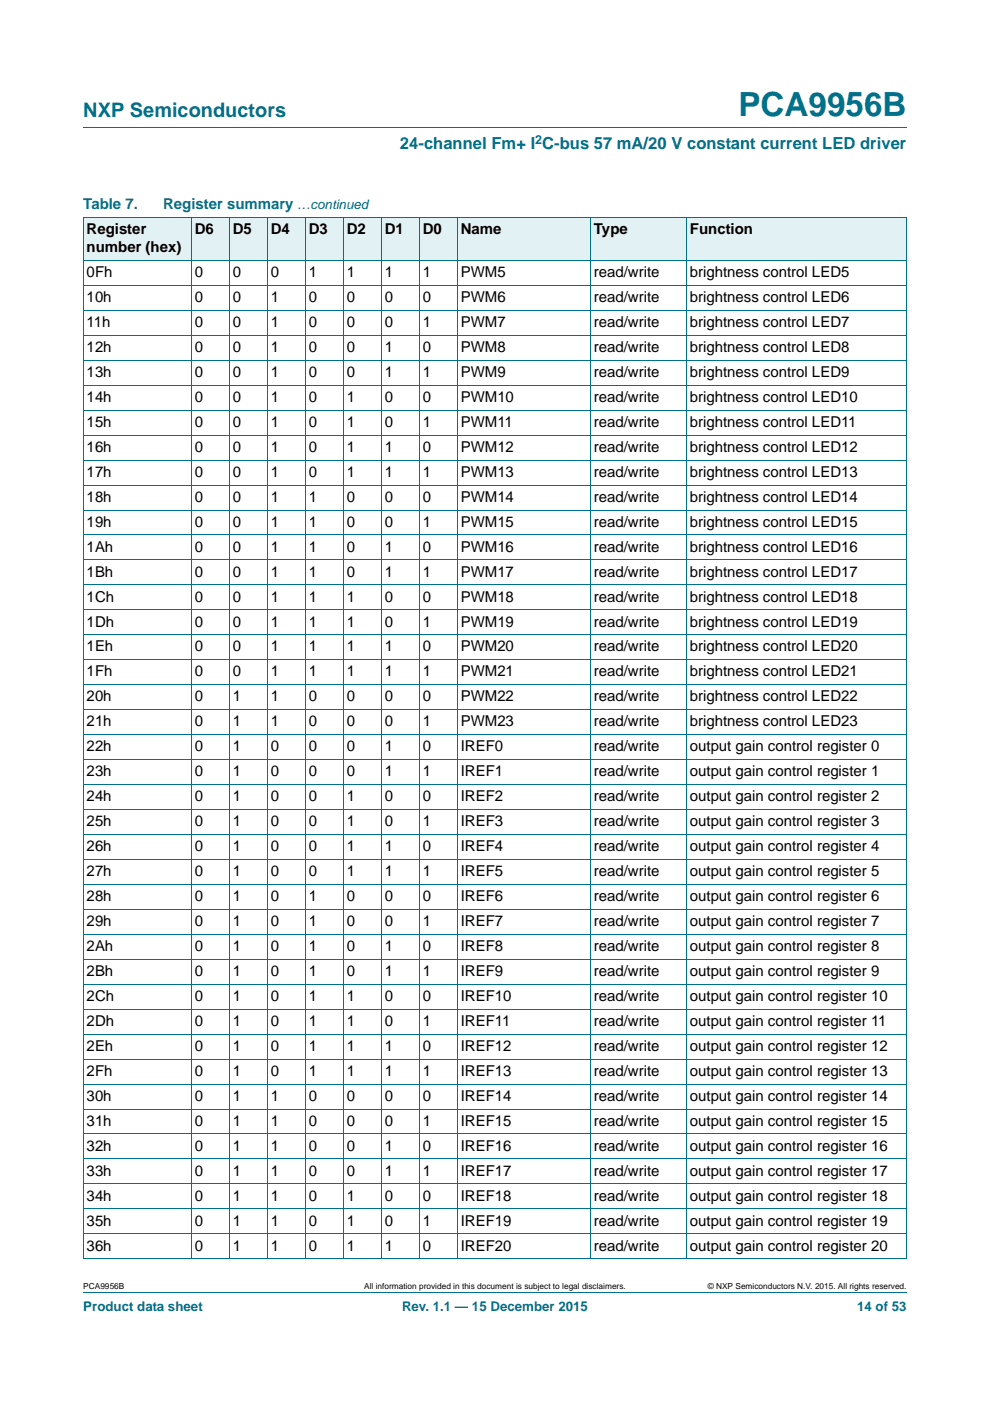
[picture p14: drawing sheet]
<svg xmlns="http://www.w3.org/2000/svg" width="210mm" height="297mm" viewBox="0 0 210 297" stroke-linecap="round" stroke-linejoin="round" font-family="sans-serif">
<defs><g id="words">
<text font-size="7" fill="#00718a" x="156.6" y="24.6">PCA9956B</text>
<text font-size="4.2" fill="#00718a" x="17.7" y="24.9">NXP Semiconductors</text>
<text font-size="3.5" fill="#00718a" x="84.8" y="31.6">24-channel Fm+ I C-bus 57 mA/20 V constant current LED driver</text>
<g font-size="3.2" fill="#00718a">
<text x="17.7" y="44.3">Table 7.</text>
<text x="34.6" y="44.3">Register summary</text>
</g>
<g font-size="3.2">
<text x="18.4" y="49.6">Register</text>
<text x="18.4" y="53.4">number (hex)</text>
<text x="41.3" y="49.6">D6</text>
<text x="49.4" y="49.6">D5</text>
<text x="57.4" y="49.6">D4</text>
<text x="65.5" y="49.6">D3</text>
<text x="73.6" y="49.6">D2</text>
<text x="81.6" y="49.6">D1</text>
<text x="89.7" y="49.6">D0</text>
<text x="97.7" y="49.6">Name</text>
<text x="126" y="49.6">Type</text>
<text x="146.3" y="49.6">Function</text>
<text x="18.4" y="58.7">0Fh</text>
<text x="41.3" y="58.7">0</text>
<text x="49.4" y="58.7">0</text>
<text x="57.4" y="58.7">0</text>
<text x="65.5" y="58.7">1</text>
<text x="73.6" y="58.7">1</text>
<text x="81.6" y="58.7">1</text>
<text x="89.7" y="58.7">1</text>
<text x="97.7" y="58.7">PWM5</text>
<text x="126" y="58.7">read/write</text>
<text x="146.3" y="58.7">brightness control LED5</text>
<text x="18.4" y="64">10h</text>
<text x="41.3" y="64">0</text>
<text x="49.4" y="64">0</text>
<text x="57.4" y="64">1</text>
<text x="65.5" y="64">0</text>
<text x="73.6" y="64">0</text>
<text x="81.6" y="64">0</text>
<text x="89.7" y="64">0</text>
<text x="97.7" y="64">PWM6</text>
<text x="126" y="64">read/write</text>
<text x="146.3" y="64">brightness control LED6</text>
<text x="18.4" y="69.3">11h</text>
<text x="41.3" y="69.3">0</text>
<text x="49.4" y="69.3">0</text>
<text x="57.4" y="69.3">1</text>
<text x="65.5" y="69.3">0</text>
<text x="73.6" y="69.3">0</text>
<text x="81.6" y="69.3">0</text>
<text x="89.7" y="69.3">1</text>
<text x="97.7" y="69.3">PWM7</text>
<text x="126" y="69.3">read/write</text>
<text x="146.3" y="69.3">brightness control LED7</text>
<text x="18.4" y="74.6">12h</text>
<text x="41.3" y="74.6">0</text>
<text x="49.4" y="74.6">0</text>
<text x="57.4" y="74.6">1</text>
<text x="65.5" y="74.6">0</text>
<text x="73.6" y="74.6">0</text>
<text x="81.6" y="74.6">1</text>
<text x="89.7" y="74.6">0</text>
<text x="97.7" y="74.6">PWM8</text>
<text x="126" y="74.6">read/write</text>
<text x="146.3" y="74.6">brightness control LED8</text>
<text x="18.4" y="79.9">13h</text>
<text x="41.3" y="79.9">0</text>
<text x="49.4" y="79.9">0</text>
<text x="57.4" y="79.9">1</text>
<text x="65.5" y="79.9">0</text>
<text x="73.6" y="79.9">0</text>
<text x="81.6" y="79.9">1</text>
<text x="89.7" y="79.9">1</text>
<text x="97.7" y="79.9">PWM9</text>
<text x="126" y="79.9">read/write</text>
<text x="146.3" y="79.9">brightness control LED9</text>
<text x="18.4" y="85.2">14h</text>
<text x="41.3" y="85.2">0</text>
<text x="49.4" y="85.2">0</text>
<text x="57.4" y="85.2">1</text>
<text x="65.5" y="85.2">0</text>
<text x="73.6" y="85.2">1</text>
<text x="81.6" y="85.2">0</text>
<text x="89.7" y="85.2">0</text>
<text x="97.7" y="85.2">PWM10</text>
<text x="126" y="85.2">read/write</text>
<text x="146.3" y="85.2">brightness control LED10</text>
<text x="18.4" y="90.5">15h</text>
<text x="18.4" y="95.8">16h</text>
<text x="41.3" y="90.5">0</text>
<text x="41.3" y="95.8">0</text>
<text x="49.4" y="90.5">0</text>
<text x="49.4" y="95.8">0</text>
<text x="57.4" y="90.5">1</text>
<text x="57.4" y="95.8">1</text>
<text x="65.5" y="90.5">0</text>
<text x="65.5" y="95.8">0</text>
<text x="73.6" y="90.5">1</text>
<text x="73.6" y="95.8">1</text>
<text x="81.6" y="90.5">0</text>
<text x="81.6" y="95.8">1</text>
<text x="89.7" y="90.5">1</text>
<text x="89.7" y="95.8">0</text>
<text x="97.7" y="90.5">PWM11</text>
<text x="97.7" y="95.8">PWM12</text>
<text x="126" y="95.8">read/write</text>
<text x="126" y="90.5">read/write</text>
<text x="146.3" y="95.8">brightness control LED12</text>
<text x="146.3" y="90.5">brightness control LED11</text>
<text x="18.4" y="101.1">17h</text>
<text x="41.3" y="101.1">0</text>
<text x="49.4" y="101.1">0</text>
<text x="57.4" y="101.1">1</text>
<text x="65.5" y="101.1">0</text>
<text x="73.6" y="101.1">1</text>
<text x="81.6" y="101.1">1</text>
<text x="89.7" y="101.1">1</text>
<text x="97.7" y="101.1">PWM13</text>
<text x="126" y="101.1">read/write</text>
<text x="146.3" y="101.1">brightness control LED13</text>
<text x="18.4" y="106.4">18h</text>
<text x="41.3" y="106.4">0</text>
<text x="49.4" y="106.4">0</text>
<text x="57.4" y="106.4">1</text>
<text x="65.5" y="106.4">1</text>
<text x="73.6" y="106.4">0</text>
<text x="81.6" y="106.4">0</text>
<text x="89.7" y="106.4">0</text>
<text x="97.7" y="106.4">PWM14</text>
<text x="126" y="106.4">read/write</text>
<text x="146.3" y="106.4">brightness control LED14</text>
<text x="18.4" y="111.7">19h</text>
<text x="41.3" y="111.7">0</text>
<text x="49.4" y="111.7">0</text>
<text x="57.4" y="111.7">1</text>
<text x="65.5" y="111.7">1</text>
<text x="73.6" y="111.7">0</text>
<text x="81.6" y="111.7">0</text>
<text x="89.7" y="111.7">1</text>
<text x="97.7" y="111.7">PWM15</text>
<text x="126" y="111.7">read/write</text>
<text x="146.3" y="111.7">brightness control LED15</text>
<text x="18.4" y="117">1Ah</text>
<text x="41.3" y="117">0</text>
<text x="49.4" y="117">0</text>
<text x="57.4" y="117">1</text>
<text x="65.5" y="117">1</text>
<text x="73.6" y="117">0</text>
<text x="81.6" y="117">1</text>
<text x="89.7" y="117">0</text>
<text x="97.7" y="117">PWM16</text>
<text x="126" y="117">read/write</text>
<text x="146.3" y="117">brightness control LED16</text>
<text x="18.4" y="122.3">1Bh</text>
<text x="41.3" y="122.3">0</text>
<text x="49.4" y="122.3">0</text>
<text x="57.4" y="122.3">1</text>
<text x="65.5" y="122.3">1</text>
<text x="73.6" y="122.3">0</text>
<text x="81.6" y="122.3">1</text>
<text x="89.7" y="122.3">1</text>
<text x="97.7" y="122.3">PWM17</text>
<text x="126" y="122.3">read/write</text>
<text x="146.3" y="122.3">brightness control LED17</text>
<text x="18.4" y="127.5">1Ch</text>
<text x="41.3" y="127.5">0</text>
<text x="49.4" y="127.5">0</text>
<text x="57.4" y="127.5">1</text>
<text x="65.5" y="127.5">1</text>
<text x="73.6" y="127.5">1</text>
<text x="81.6" y="127.5">0</text>
<text x="89.7" y="127.5">0</text>
<text x="97.7" y="127.5">PWM18</text>
<text x="126" y="127.5">read/write</text>
<text x="146.3" y="127.5">brightness control LED18</text>
<text x="18.4" y="132.8">1Dh</text>
<text x="41.3" y="132.8">0</text>
<text x="49.4" y="132.8">0</text>
<text x="57.4" y="132.8">1</text>
<text x="65.5" y="132.8">1</text>
<text x="73.6" y="132.8">1</text>
<text x="81.6" y="132.8">0</text>
<text x="89.7" y="132.8">1</text>
<text x="97.7" y="132.8">PWM19</text>
<text x="126" y="132.8">read/write</text>
<text x="146.3" y="132.8">brightness control LED19</text>
<text x="18.4" y="138.1">1Eh</text>
<text x="18.4" y="143.4">1Fh</text>
<text x="41.3" y="138.1">0</text>
<text x="41.3" y="143.4">0</text>
<text x="49.4" y="138.1">0</text>
<text x="49.4" y="143.4">0</text>
<text x="57.4" y="138.1">1</text>
<text x="57.4" y="143.4">1</text>
<text x="65.5" y="138.1">1</text>
<text x="65.5" y="143.4">1</text>
<text x="73.6" y="138.1">1</text>
<text x="73.6" y="143.4">1</text>
<text x="81.6" y="138.1">1</text>
<text x="81.6" y="143.4">1</text>
<text x="89.7" y="138.1">0</text>
<text x="89.7" y="143.4">1</text>
<text x="97.7" y="138.1">PWM20</text>
<text x="97.7" y="143.4">PWM21</text>
<text x="126" y="138.1">read/write</text>
<text x="126" y="143.4">read/write</text>
<text x="146.3" y="138.1">brightness control LED20</text>
<text x="146.3" y="143.4">brightness control LED21</text>
<text x="18.4" y="148.7">20h</text>
<text x="41.3" y="148.7">0</text>
<text x="49.4" y="148.7">1</text>
<text x="57.4" y="148.7">1</text>
<text x="65.5" y="148.7">0</text>
<text x="73.6" y="148.7">0</text>
<text x="81.6" y="148.7">0</text>
<text x="89.7" y="148.7">0</text>
<text x="97.7" y="148.7">PWM22</text>
<text x="126" y="148.7">read/write</text>
<text x="146.3" y="148.7">brightness control LED22</text>
<text x="18.4" y="154">21h</text>
<text x="41.3" y="154">0</text>
<text x="49.4" y="154">1</text>
<text x="57.4" y="154">1</text>
<text x="65.5" y="154">0</text>
<text x="73.6" y="154">0</text>
<text x="81.6" y="154">0</text>
<text x="89.7" y="154">1</text>
<text x="97.7" y="154">PWM23</text>
<text x="126" y="154">read/write</text>
<text x="146.3" y="154">brightness control LED23</text>
<text x="18.4" y="159.3">22h</text>
<text x="41.3" y="159.3">0</text>
<text x="49.4" y="159.3">1</text>
<text x="57.4" y="159.3">0</text>
<text x="65.5" y="159.3">0</text>
<text x="73.6" y="159.3">0</text>
<text x="81.6" y="159.3">1</text>
<text x="89.7" y="159.3">0</text>
<text x="97.7" y="159.3">IREF0</text>
<text x="126" y="159.3">read/write</text>
<text x="146.3" y="159.3">output gain control register 0</text>
<text x="18.4" y="164.6">23h</text>
<text x="41.3" y="164.6">0</text>
<text x="49.4" y="164.6">1</text>
<text x="57.4" y="164.6">0</text>
<text x="65.5" y="164.6">0</text>
<text x="73.6" y="164.6">0</text>
<text x="81.6" y="164.6">1</text>
<text x="89.7" y="164.6">1</text>
<text x="97.7" y="164.6">IREF1</text>
<text x="126" y="164.6">read/write</text>
<text x="146.3" y="164.6">output gain control register 1</text>
<text x="18.4" y="169.9">24h</text>
<text x="41.3" y="169.9">0</text>
<text x="49.4" y="169.9">1</text>
<text x="57.4" y="169.9">0</text>
<text x="65.5" y="169.9">0</text>
<text x="73.6" y="169.9">1</text>
<text x="81.6" y="169.9">0</text>
<text x="89.7" y="169.9">0</text>
<text x="97.7" y="169.9">IREF2</text>
<text x="126" y="169.9">read/write</text>
<text x="146.3" y="169.9">output gain control register 2</text>
<text x="18.4" y="175.2">25h</text>
<text x="41.3" y="175.2">0</text>
<text x="49.4" y="175.2">1</text>
<text x="57.4" y="175.2">0</text>
<text x="65.5" y="175.2">0</text>
<text x="73.6" y="175.2">1</text>
<text x="81.6" y="175.2">0</text>
<text x="89.7" y="175.2">1</text>
<text x="97.7" y="175.2">IREF3</text>
<text x="126" y="175.2">read/write</text>
<text x="146.3" y="175.2">output gain control register 3</text>
<text x="18.4" y="180.5">26h</text>
<text x="18.4" y="185.8">27h</text>
<text x="41.3" y="180.5">0</text>
<text x="41.3" y="185.8">0</text>
<text x="49.4" y="180.5">1</text>
<text x="49.4" y="185.8">1</text>
<text x="57.4" y="180.5">0</text>
<text x="57.4" y="185.8">0</text>
<text x="65.5" y="180.5">0</text>
<text x="65.5" y="185.8">0</text>
<text x="73.6" y="180.5">1</text>
<text x="73.6" y="185.8">1</text>
<text x="81.6" y="180.5">1</text>
<text x="81.6" y="185.8">1</text>
<text x="89.7" y="180.5">0</text>
<text x="89.7" y="185.8">1</text>
<text x="97.7" y="180.5">IREF4</text>
<text x="97.7" y="185.8">IREF5</text>
<text x="126" y="180.5">read/write</text>
<text x="126" y="185.8">read/write</text>
<text x="146.3" y="180.5">output gain control register 4</text>
<text x="146.3" y="185.8">output gain control register 5</text>
<text x="18.4" y="191.1">28h</text>
<text x="41.3" y="191.1">0</text>
<text x="49.4" y="191.1">1</text>
<text x="57.4" y="191.1">0</text>
<text x="65.5" y="191.1">1</text>
<text x="73.6" y="191.1">0</text>
<text x="81.6" y="191.1">0</text>
<text x="89.7" y="191.1">0</text>
<text x="97.7" y="191.1">IREF6</text>
<text x="126" y="191.1">read/write</text>
<text x="146.3" y="191.1">output gain control register 6</text>
<text x="18.4" y="196.3">29h</text>
<text x="41.3" y="196.3">0</text>
<text x="49.4" y="196.3">1</text>
<text x="57.4" y="196.3">0</text>
<text x="65.5" y="196.3">1</text>
<text x="73.6" y="196.3">0</text>
<text x="81.6" y="196.3">0</text>
<text x="89.7" y="196.3">1</text>
<text x="97.7" y="196.3">IREF7</text>
<text x="126" y="196.3">read/write</text>
<text x="146.3" y="196.3">output gain control register 7</text>
<text x="18.4" y="201.6">2Ah</text>
<text x="41.3" y="201.6">0</text>
<text x="49.4" y="201.6">1</text>
<text x="57.4" y="201.6">0</text>
<text x="65.5" y="201.6">1</text>
<text x="73.6" y="201.6">0</text>
<text x="81.6" y="201.6">1</text>
<text x="89.7" y="201.6">0</text>
<text x="97.7" y="201.6">IREF8</text>
<text x="126" y="201.6">read/write</text>
<text x="146.3" y="201.6">output gain control register 8</text>
<text x="18.4" y="206.9">2Bh</text>
<text x="41.3" y="206.9">0</text>
<text x="49.4" y="206.9">1</text>
<text x="57.4" y="206.9">0</text>
<text x="65.5" y="206.9">1</text>
<text x="73.6" y="206.9">0</text>
<text x="81.6" y="206.9">1</text>
<text x="89.7" y="206.9">1</text>
<text x="97.7" y="206.9">IREF9</text>
<text x="126" y="206.9">read/write</text>
<text x="146.3" y="206.9">output gain control register 9</text>
<text x="18.4" y="212.2">2Ch</text>
<text x="41.3" y="212.2">0</text>
<text x="49.4" y="212.2">1</text>
<text x="57.4" y="212.2">0</text>
<text x="65.5" y="212.2">1</text>
<text x="73.6" y="212.2">1</text>
<text x="81.6" y="212.2">0</text>
<text x="89.7" y="212.2">0</text>
<text x="97.7" y="212.2">IREF10</text>
<text x="126" y="212.2">read/write</text>
<text x="146.3" y="212.2">output gain control register 10</text>
<text x="18.4" y="217.5">2Dh</text>
<text x="41.3" y="217.5">0</text>
<text x="49.4" y="217.5">1</text>
<text x="57.4" y="217.5">0</text>
<text x="65.5" y="217.5">1</text>
<text x="73.6" y="217.5">1</text>
<text x="81.6" y="217.5">0</text>
<text x="89.7" y="217.5">1</text>
<text x="97.7" y="217.5">IREF11</text>
<text x="126" y="217.5">read/write</text>
<text x="146.3" y="217.5">output gain control register 11</text>
<text x="18.4" y="222.8">2Eh</text>
<text x="41.3" y="222.8">0</text>
<text x="49.4" y="222.8">1</text>
<text x="57.4" y="222.8">0</text>
<text x="65.5" y="222.8">1</text>
<text x="73.6" y="222.8">1</text>
<text x="81.6" y="222.8">1</text>
<text x="89.7" y="222.8">0</text>
<text x="97.7" y="222.8">IREF12</text>
<text x="126" y="222.8">read/write</text>
<text x="146.3" y="222.8">output gain control register 12</text>
<text x="18.4" y="228.1">2Fh</text>
<text x="18.4" y="233.4">30h</text>
<text x="41.3" y="233.4">0</text>
<text x="41.3" y="228.1">0</text>
<text x="49.4" y="233.4">1</text>
<text x="49.4" y="228.1">1</text>
<text x="57.4" y="233.4">1</text>
<text x="57.4" y="228.1">0</text>
<text x="65.5" y="233.4">0</text>
<text x="65.5" y="228.1">1</text>
<text x="73.6" y="233.4">0</text>
<text x="73.6" y="228.1">1</text>
<text x="81.6" y="233.4">0</text>
<text x="81.6" y="228.1">1</text>
<text x="89.7" y="233.4">0</text>
<text x="89.7" y="228.1">1</text>
<text x="97.7" y="233.4">IREF14</text>
<text x="97.7" y="228.1">IREF13</text>
<text x="126" y="233.4">read/write</text>
<text x="126" y="228.1">read/write</text>
<text x="146.3" y="233.4">output gain control register 14</text>
<text x="146.3" y="228.1">output gain control register 13</text>
<text x="18.4" y="238.7">31h</text>
<text x="41.3" y="238.7">0</text>
<text x="49.4" y="238.7">1</text>
<text x="57.4" y="238.7">1</text>
<text x="65.5" y="238.7">0</text>
<text x="73.6" y="238.7">0</text>
<text x="81.6" y="238.7">0</text>
<text x="89.7" y="238.7">1</text>
<text x="97.7" y="238.7">IREF15</text>
<text x="126" y="238.7">read/write</text>
<text x="146.3" y="238.7">output gain control register 15</text>
<text x="18.4" y="244">32h</text>
<text x="41.3" y="244">0</text>
<text x="49.4" y="244">1</text>
<text x="57.4" y="244">1</text>
<text x="65.5" y="244">0</text>
<text x="73.6" y="244">0</text>
<text x="81.6" y="244">1</text>
<text x="89.7" y="244">0</text>
<text x="97.7" y="244">IREF16</text>
<text x="126" y="244">read/write</text>
<text x="146.3" y="244">output gain control register 16</text>
<text x="18.4" y="249.3">33h</text>
<text x="41.3" y="249.3">0</text>
<text x="49.4" y="249.3">1</text>
<text x="57.4" y="249.3">1</text>
<text x="65.5" y="249.3">0</text>
<text x="73.6" y="249.3">0</text>
<text x="81.6" y="249.3">1</text>
<text x="89.7" y="249.3">1</text>
<text x="97.7" y="249.3">IREF17</text>
<text x="126" y="249.3">read/write</text>
<text x="146.3" y="249.3">output gain control register 17</text>
<text x="18.4" y="254.6">34h</text>
<text x="41.3" y="254.6">0</text>
<text x="49.4" y="254.6">1</text>
<text x="57.4" y="254.6">1</text>
<text x="65.5" y="254.6">0</text>
<text x="73.6" y="254.6">1</text>
<text x="81.6" y="254.6">0</text>
<text x="89.7" y="254.6">0</text>
<text x="97.7" y="254.6">IREF18</text>
<text x="126" y="254.6">read/write</text>
<text x="146.3" y="254.6">output gain control register 18</text>
<text x="18.4" y="259.9">35h</text>
<text x="41.3" y="259.9">0</text>
<text x="49.4" y="259.9">1</text>
<text x="57.4" y="259.9">1</text>
<text x="65.5" y="259.9">0</text>
<text x="73.6" y="259.9">1</text>
<text x="81.6" y="259.9">0</text>
<text x="89.7" y="259.9">1</text>
<text x="97.7" y="259.9">IREF19</text>
<text x="126" y="259.9">read/write</text>
<text x="146.3" y="259.9">output gain control register 19</text>
<text x="18.4" y="265.2">36h</text>
<text x="41.3" y="265.2">0</text>
<text x="49.4" y="265.2">1</text>
<text x="57.4" y="265.2">1</text>
<text x="65.5" y="265.2">0</text>
<text x="73.6" y="265.2">1</text>
<text x="81.6" y="265.2">1</text>
<text x="89.7" y="265.2">0</text>
<text x="97.7" y="265.2">IREF20</text>
<text x="126" y="265.2">read/write</text>
<text x="146.3" y="265.2">output gain control register 20</text>
</g>
<g font-size="2.8" fill="#00718a">
<text x="63.1" y="44.3">…continued</text>
<text x="17.7" y="277.9">Product data sheet</text>
<text x="85.3" y="277.9">Rev. 1.1 — 15 December 2015</text>
<text x="181.8" y="277.9">14 of 53</text>
</g>
<text font-size="2.6" fill="#00718a" x="113.5" y="30.5">2</text>
<g font-size="1.8">
<text x="17.7" y="273.3">PCA9956B</text>
<text x="77.3" y="273.3">All information provided in this document is subject to legal disclaimers.</text>
<text x="150.1" y="273.3">© NXP Semiconductors N.V. 2015. All rights reserved.</text>
</g>
</g></defs>
<path d="M17.7 27h174.6M17.7 273.9h174.6" fill="none" stroke="#00718a" stroke-width=".21"/>
<g fill="#e2f1f4">
<path d="M17.7 46h22.9v9.2h-22.9z"/>
<path d="M40.6 46h8.1v9.2h-8.1z"/>
<path d="M48.7 46h8v9.2h-8z"/>
<path d="M56.7 46h8.1v9.2h-8.1z"/>
<path d="M64.8 46h8.1v9.2h-8.1z"/>
<path d="M72.9 46h8v9.2h-8z"/>
<path d="M80.9 46h8.1v9.2h-8.1z"/>
<path d="M89 46h8v9.2h-8z"/>
<path d="M97 46h28.3v9.2h-28.3z"/>
<path d="M125.3 46h20.3v9.2h-20.3z"/>
<path d="M145.6 46h46.7v9.2h-46.7z"/>
</g>
<g fill="none" stroke="#00718a" stroke-width=".21">
<path d="M17.6 46h174.7M17.6 55.2h174.7M17.7 46.1v220.7M40.6 46v220.9M48.7 46v220.9M56.7 46v220.9M64.8 46v220.9M72.9 46v220.9M80.9 46v220.9M89 46v220.9M97.1 46v220.9M125.3 46v220.9"/>
<path d="M145.7 46v220.9M192.3 46.1v220.7M17.6 60.5h174.7M17.6 65.8h174.7M17.6 71.1h174.7M17.6 76.4h174.7M17.6 81.7h174.7M17.6 87h174.7M17.6 92.3h174.7M17.6 97.5h174.7M17.6 102.8h174.7M17.6 108.1h174.7"/>
<path d="M17.6 113.4h174.7M17.6 118.7h174.7M17.6 124h174.7M17.6 129.3h174.7M17.6 134.6h174.7M17.6 139.9h174.7M17.6 145.2h174.7M17.6 150.5h174.7M17.6 155.8h174.7M17.6 161h174.7M17.6 166.3h174.7M17.6 171.6h174.7"/>
<path d="M17.6 176.9h174.7M17.6 182.2h174.7M17.6 187.5h174.7M17.6 192.8h174.7M17.6 198.1h174.7M17.6 203.4h174.7M17.6 208.7h174.7M17.6 214h174.7M17.6 219.3h174.7M17.6 224.5h174.7M17.6 229.8h174.7M17.6 235.1h174.7"/>
<path d="M17.6 240.4h174.7M17.6 245.7h174.7M17.6 251h174.7M17.6 256.3h174.7M17.6 261.6h174.7M17.6 266.9h174.7"/>
</g>
<use href="#words"/>
</svg>
